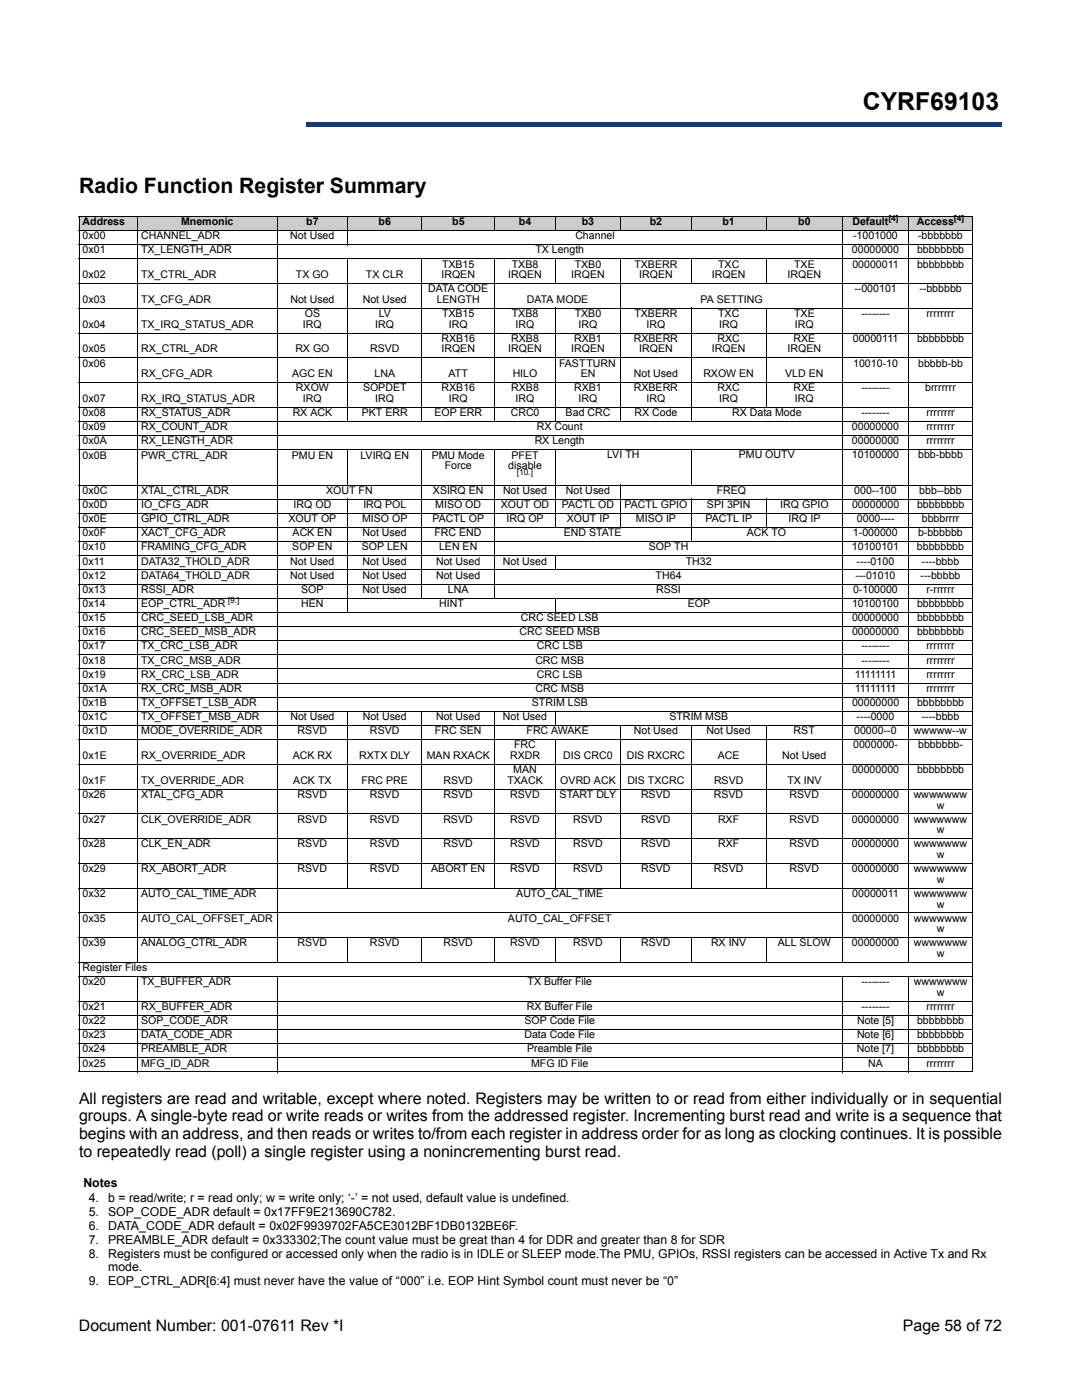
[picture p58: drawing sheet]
<svg xmlns="http://www.w3.org/2000/svg" width="216mm" height="279mm" viewBox="0 0 216 279" stroke-linecap="round" stroke-linejoin="round" font-family="sans-serif">
<defs><g id="words">
<text font-size="4.9" x="172.2" y="22">CYRF69103</text>
<text font-size="4.2" x="15.8" y="38.6">Radio Function Register Summary</text>
<g font-size="3.2">
<text x="15.8" y="220.3">All registers are read and writable, except where noted. Registers may be written to or read from either individually or in sequential</text>
<text x="15.8" y="223.8">groups. A single-byte read or write reads or writes from the addressed register. Incrementing burst read and write is a sequence that</text>
<text x="15.8" y="227.3">begins with an address, and then reads or writes to/from each register in address order for as long as clocking continues. It is possible</text>
<text x="15.8" y="230.9">to repeatedly read (poll) a single register using a nonincrementing burst read.</text>
<text x="15.7" y="265.6">Document Number: 001-07611 Rev *I</text>
<text x="180.1" y="265.6">Page 58 of 72</text>
</g>
<g font-size="2.5">
<text x="16.6" y="237">Notes</text>
<text x="17.7" y="239.8">4.</text>
<text x="21.6" y="239.8">b = read/write; r = read only; w = write only; ‘-’ = not used, default value is undefined.</text>
<text x="17.7" y="242.6">5.</text>
<text x="17.7" y="245.4">6.</text>
<text x="21.6" y="245.4">DATA_CODE_ADR default = 0x02F9939702FA5CE3012BF1DB0132BE6F.</text>
<text x="21.6" y="242.6">SOP_CODE_ADR default = 0x17FF9E213690C782.</text>
<text x="17.7" y="248.3">7.</text>
<text x="17.7" y="251.1">8.</text>
<text x="21.6" y="251.1">Registers must be configured or accessed only when the radio is in IDLE or SLEEP mode.The PMU, GPIOs, RSSI registers can be accessed in Active Tx and Rx</text>
<text x="21.6" y="248.3">PREAMBLE_ADR default = 0x333302;The count value must be great than 4 for DDR and greater than 8 for SDR</text>
<text x="17.7" y="256.4">9.</text>
<text x="21.6" y="256.4">EOP_CTRL_ADR[6:4] must never have the value of “000” i.e. EOP Hint Symbol count must never be “0”</text>
<text x="21.6" y="253.6">mode.</text>
</g>
<g font-size="2.1">
<text x="16.5" y="44.9">Address</text>
<text x="16.5" y="47.8">0x00</text>
<text x="28.2" y="47.8">CHANNEL_ADR</text>
<text x="36.1" y="44.9">Mnemonic</text>
<text x="57.9" y="47.8">Not Used</text>
<text x="61.1" y="44.9">b7</text>
<text x="75.5" y="44.9">b6</text>
<text x="90.2" y="44.9">b5</text>
<text x="103.5" y="44.9">b4</text>
<text x="114.8" y="47.8">Channel</text>
<text x="116.1" y="44.9">b3</text>
<text x="129.6" y="44.9">b2</text>
<text x="144.2" y="44.9">b1</text>
<text x="159.3" y="44.9">b0</text>
<text x="170.1" y="44.9">Default</text>
<text x="170.2" y="47.8">-1001000</text>
<text x="182.9" y="44.9">Access</text>
<text x="183.2" y="47.8">-bbbbbbb</text>
<text x="16.5" y="50.6">0x01</text>
<text x="28.2" y="50.6">TX_LENGTH_ADR</text>
<text x="88.2" y="53.4">TXB15</text>
<text x="102.1" y="53.4">TXB8</text>
<text x="106.8" y="50.6">TX Length</text>
<text x="114.7" y="53.4">TXB0</text>
<text x="126.6" y="53.4">TXBERR</text>
<text x="143.3" y="53.4">TXC</text>
<text x="158.5" y="53.4">TXE</text>
<text x="170" y="50.6">00000000</text>
<text x="170.1" y="53.4">00000011</text>
<text x="183" y="50.6">bbbbbbbb</text>
<text x="183" y="53.4">bbbbbbbb</text>
<text x="16.5" y="55.5">0x02</text>
<text x="28.2" y="55.5">TX_CTRL_ADR</text>
<text x="59" y="55.5">TX GO</text>
<text x="73" y="55.5">TX CLR</text>
<text x="85.4" y="58.4">DATA CODE</text>
<text x="88.1" y="55.5">IRQEN</text>
<text x="101.4" y="55.5">IRQEN</text>
<text x="114" y="55.5">IRQEN</text>
<text x="127.5" y="55.5">IRQEN</text>
<text x="142" y="55.5">IRQEN</text>
<text x="157.2" y="55.5">IRQEN</text>
<text x="170.5" y="58.4">--000101</text>
<text x="183.4" y="58.4">--bbbbbb</text>
<text x="16.5" y="60.5">0x03</text>
<text x="16.5" y="65.4">0x04</text>
<text x="28.2" y="65.4">TX_IRQ_STATUS_ADR</text>
<text x="28.2" y="60.5">TX_CFG_ADR</text>
<text x="57.9" y="60.5">Not Used</text>
<text x="60.5" y="65.4">IRQ</text>
<text x="60.8" y="63.3">OS</text>
<text x="72.4" y="60.5">Not Used</text>
<text x="74.9" y="65.4">IRQ</text>
<text x="75.6" y="63.3">LV</text>
<text x="87.1" y="60.5">LENGTH</text>
<text x="88.2" y="63.3">TXB15</text>
<text x="89.6" y="65.4">IRQ</text>
<text x="102.1" y="63.3">TXB8</text>
<text x="102.9" y="65.4">IRQ</text>
<text x="105.1" y="60.5">DATA MODE</text>
<text x="114.7" y="63.3">TXB0</text>
<text x="115.5" y="65.4">IRQ</text>
<text x="126.6" y="63.3">TXBERR</text>
<text x="129" y="65.4">IRQ</text>
<text x="139.8" y="60.5">PA SETTING</text>
<text x="143.3" y="63.3">TXC</text>
<text x="143.5" y="65.4">IRQ</text>
<text x="158.5" y="63.3">TXE</text>
<text x="158.6" y="65.4">IRQ</text>
<text x="171.9" y="63.3">--------</text>
<text x="184.9" y="63.3">rrrrrrrr</text>
<text x="16.5" y="70.3">0x05</text>
<text x="28.2" y="70.3">RX_CTRL_ADR</text>
<text x="58.9" y="70.3">RX GO</text>
<text x="73.8" y="70.3">RSVD</text>
<text x="88.1" y="68.2">RXB16</text>
<text x="88.1" y="70.3">IRQEN</text>
<text x="101.4" y="70.3">IRQEN</text>
<text x="102" y="68.2">RXB8</text>
<text x="114" y="70.3">IRQEN</text>
<text x="114.6" y="68.2">RXB1</text>
<text x="126.5" y="68.2">RXBERR</text>
<text x="127.5" y="70.3">IRQEN</text>
<text x="142" y="70.3">IRQEN</text>
<text x="143.2" y="68.2">RXC</text>
<text x="157.2" y="70.3">IRQEN</text>
<text x="158.3" y="68.2">RXE</text>
<text x="170.2" y="68.2">00000111</text>
<text x="183" y="68.2">bbbbbbbb</text>
<text x="16.5" y="73.2">0x06</text>
<text x="28.2" y="75.3">RX_CFG_ADR</text>
<text x="58.3" y="75.3">AGC EN</text>
<text x="74.7" y="75.3">LNA</text>
<text x="89.5" y="75.3">ATT</text>
<text x="102.3" y="75.3">HILO</text>
<text x="111.5" y="73.2">FAST TURN</text>
<text x="115.9" y="75.3">EN</text>
<text x="126.5" y="75.3">Not Used</text>
<text x="140.3" y="75.3">RXOW EN</text>
<text x="156.7" y="75.3">VLD EN</text>
<text x="170.2" y="73.2">10010-10</text>
<text x="183.2" y="73.2">bbbbb-bb</text>
<text x="16.5" y="83">0x08</text>
<text x="16.5" y="80.2">0x07</text>
<text x="28.2" y="80.2">RX_IRQ_STATUS_ADR</text>
<text x="28.2" y="83">RX_STATUS_ADR</text>
<text x="58.4" y="83">RX ACK</text>
<text x="59.1" y="78.1">RXOW</text>
<text x="60.5" y="80.2">IRQ</text>
<text x="72.2" y="83">PKT ERR</text>
<text x="72.4" y="78.1">SOPDET</text>
<text x="74.9" y="80.2">IRQ</text>
<text x="86.7" y="83">EOP ERR</text>
<text x="88.1" y="78.1">RXB16</text>
<text x="89.6" y="80.2">IRQ</text>
<text x="101.9" y="83">CRC0</text>
<text x="102" y="78.1">RXB8</text>
<text x="102.9" y="80.2">IRQ</text>
<text x="112.9" y="83">Bad CRC</text>
<text x="114.6" y="78.1">RXB1</text>
<text x="115.5" y="80.2">IRQ</text>
<text x="126.5" y="78.1">RXBERR</text>
<text x="126.6" y="83">RX Code</text>
<text x="129" y="80.2">IRQ</text>
<text x="143.2" y="78.1">RXC</text>
<text x="143.5" y="80.2">IRQ</text>
<text x="146.1" y="83">RX Data Mode</text>
<text x="158.3" y="78.1">RXE</text>
<text x="158.6" y="80.2">IRQ</text>
<text x="171.9" y="78.1">--------</text>
<text x="171.9" y="83">--------</text>
<text x="184.6" y="78.1">brrrrrrr</text>
<text x="184.9" y="83">rrrrrrrr</text>
<text x="16.5" y="85.9">0x09</text>
<text x="16.5" y="88.7">0x0A</text>
<text x="28.2" y="88.7">RX_LENGTH_ADR</text>
<text x="28.2" y="85.9">RX_COUNT_ADR</text>
<text x="106.7" y="88.7">RX Length</text>
<text x="107.1" y="85.9">RX Count</text>
<text x="170" y="85.9">00000000</text>
<text x="170" y="88.7">00000000</text>
<text x="184.9" y="85.9">rrrrrrrr</text>
<text x="184.9" y="88.7">rrrrrrrr</text>
<text x="16.5" y="91.5">0x0B</text>
<text x="28.2" y="91.5">PWR_CTRL_ADR</text>
<text x="58.2" y="91.5">PMU EN</text>
<text x="71.9" y="91.5">LVIRQ EN</text>
<text x="86.1" y="91.5">PMU Mode</text>
<text x="88.7" y="93.6">Force</text>
<text x="101.4" y="93.6">disable</text>
<text x="102.1" y="91.5">PFET</text>
<text x="121.2" y="91.5">LVI TH</text>
<text x="147.4" y="91.5">PMU OUTV</text>
<text x="170" y="91.5">10100000</text>
<text x="183.2" y="91.5">bbb-bbbb</text>
<text x="16.5" y="98.6">0x0C</text>
<text x="16.5" y="101.4">0x0D</text>
<text x="28.2" y="101.4">IO_CFG_ADR</text>
<text x="28.2" y="98.6">XTAL_CTRL_ADR</text>
<text x="58.6" y="101.4">IRQ OD</text>
<text x="65.1" y="98.6">XOUT FN</text>
<text x="72.5" y="101.4">IRQ POL</text>
<text x="86.4" y="98.6">XSIRQ EN</text>
<text x="86.8" y="101.4">MISO OD</text>
<text x="99.9" y="101.4">XOUT OD</text>
<text x="100.4" y="98.6">Not Used</text>
<text x="112.1" y="101.4">PACTL OD</text>
<text x="112.9" y="98.6">Not Used</text>
<text x="124.6" y="101.4">PACTL GPIO</text>
<text x="141.1" y="101.4">SPI 3PIN</text>
<text x="143" y="98.6">FREQ</text>
<text x="155.7" y="101.4">IRQ GPIO</text>
<text x="170" y="101.4">00000000</text>
<text x="170.5" y="98.6">000--100</text>
<text x="183" y="101.4">bbbbbbbb</text>
<text x="183.4" y="98.6">bbb--bbb</text>
<text x="16.5" y="104.2">0x0E</text>
<text x="16.5" y="107">0x0F</text>
<text x="28.2" y="104.2">GPIO_CTRL_ADR</text>
<text x="28.2" y="107">XACT_CFG_ADR</text>
<text x="57.6" y="104.2">XOUT OP</text>
<text x="58.4" y="107">ACK EN</text>
<text x="72.3" y="104.2">MISO OP</text>
<text x="72.3" y="107">Not Used</text>
<text x="86.3" y="104.2">PACTL OP</text>
<text x="86.7" y="107">FRC END</text>
<text x="101.1" y="104.2">IRQ OP</text>
<text x="112.5" y="107">END STATE</text>
<text x="113.1" y="104.2">XOUT IP</text>
<text x="126.9" y="104.2">MISO IP</text>
<text x="140.8" y="104.2">PACTL IP</text>
<text x="149" y="107">ACK TO</text>
<text x="157.4" y="104.2">IRQ IP</text>
<text x="170.2" y="107">1-000000</text>
<text x="171" y="104.2">0000----</text>
<text x="183.2" y="107">b-bbbbbb</text>
<text x="183.9" y="104.2">bbbbrrrr</text>
<text x="16.5" y="109.9">0x10</text>
<text x="16.5" y="112.7">0x11</text>
<text x="28.2" y="109.9">FRAMING_CFG_ADR</text>
<text x="28.2" y="112.7">DATA32_THOLD_ADR</text>
<text x="57.9" y="112.7">Not Used</text>
<text x="58.3" y="109.9">SOP EN</text>
<text x="72.2" y="109.9">SOP LEN</text>
<text x="72.4" y="112.7">Not Used</text>
<text x="87" y="112.7">Not Used</text>
<text x="87.6" y="109.9">LEN EN</text>
<text x="100.3" y="112.7">Not Used</text>
<text x="129.5" y="109.9">SOP TH</text>
<text x="136.8" y="112.7">TH32</text>
<text x="170" y="109.9">10100101</text>
<text x="170.9" y="112.7">----0100</text>
<text x="183" y="109.9">bbbbbbbb</text>
<text x="183.9" y="112.7">----bbbb</text>
<text x="16.5" y="115.5">0x12</text>
<text x="16.5" y="118.3">0x13</text>
<text x="28.2" y="118.3">RSSI_ADR</text>
<text x="28.2" y="115.5">DATA64_THOLD_ADR</text>
<text x="57.9" y="115.5">Not Used</text>
<text x="60.1" y="118.3">SOP</text>
<text x="72.4" y="115.5">Not Used</text>
<text x="72.4" y="118.3">Not Used</text>
<text x="87" y="115.5">Not Used</text>
<text x="89.4" y="118.3">LNA</text>
<text x="130.8" y="115.5">TH64</text>
<text x="130.9" y="118.3">RSSI</text>
<text x="170.2" y="118.3">0-100000</text>
<text x="170.7" y="115.5">---01010</text>
<text x="183.7" y="115.5">---bbbbb</text>
<text x="184.9" y="118.3">r-rrrrrr</text>
<text x="16.5" y="121.1">0x14</text>
<text x="16.5" y="124">0x15</text>
<text x="28.2" y="124">CRC_SEED_LSB_ADR</text>
<text x="28.2" y="121.1">EOP_CTRL_ADR</text>
<text x="60.1" y="121.1">HEN</text>
<text x="87.6" y="121.1">HINT</text>
<text x="104" y="124">CRC SEED LSB</text>
<text x="137.2" y="121.1">EOP</text>
<text x="170" y="121.1">10100100</text>
<text x="170" y="124">00000000</text>
<text x="183" y="121.1">bbbbbbbb</text>
<text x="183" y="124">bbbbbbbb</text>
<text x="16.5" y="126.8">0x16</text>
<text x="16.5" y="129.6">0x17</text>
<text x="28.2" y="126.8">CRC_SEED_MSB_ADR</text>
<text x="28.2" y="129.6">TX_CRC_LSB_ADR</text>
<text x="103.7" y="126.8">CRC SEED MSB</text>
<text x="107.1" y="129.6">CRC LSB</text>
<text x="170" y="126.8">00000000</text>
<text x="171.9" y="129.6">--------</text>
<text x="183" y="126.8">bbbbbbbb</text>
<text x="184.9" y="129.6">rrrrrrrr</text>
<text x="16.5" y="132.4">0x18</text>
<text x="16.5" y="135.3">0x19</text>
<text x="28.2" y="132.4">TX_CRC_MSB_ADR</text>
<text x="28.2" y="135.3">RX_CRC_LSB_ADR</text>
<text x="106.8" y="132.4">CRC MSB</text>
<text x="107.1" y="135.3">CRC LSB</text>
<text x="170.6" y="135.3">11111111</text>
<text x="171.9" y="132.4">--------</text>
<text x="184.9" y="132.4">rrrrrrrr</text>
<text x="184.9" y="135.3">rrrrrrrr</text>
<text x="16.5" y="138.1">0x1A</text>
<text x="16.5" y="140.9">0x1B</text>
<text x="16.5" y="143.7">0x1C</text>
<text x="28.2" y="140.9">TX_OFFSET_LSB_ADR</text>
<text x="28.2" y="138.1">RX_CRC_MSB_ADR</text>
<text x="28.2" y="143.7">TX_OFFSET_MSB_ADR</text>
<text x="57.9" y="143.7">Not Used</text>
<text x="72.4" y="143.7">Not Used</text>
<text x="87" y="143.7">Not Used</text>
<text x="100.4" y="143.7">Not Used</text>
<text x="106.1" y="140.9">STRIM LSB</text>
<text x="106.8" y="138.1">CRC MSB</text>
<text x="133.6" y="143.7">STRIM MSB</text>
<text x="170" y="140.9">00000000</text>
<text x="170.6" y="138.1">11111111</text>
<text x="170.9" y="143.7">----0000</text>
<text x="183" y="140.9">bbbbbbbb</text>
<text x="183.9" y="143.7">----bbbb</text>
<text x="184.9" y="138.1">rrrrrrrr</text>
<text x="16.5" y="146.5">0x1D</text>
<text x="28.2" y="146.5">MODE_OVERRIDE_ADR</text>
<text x="59.4" y="146.5">RSVD</text>
<text x="73.8" y="146.5">RSVD</text>
<text x="86.8" y="146.5">FRC SEN</text>
<text x="102.6" y="149.4">FRC</text>
<text x="105.1" y="146.5">FRC AWAKE</text>
<text x="126.5" y="146.5">Not Used</text>
<text x="141" y="146.5">Not Used</text>
<text x="158.4" y="146.5">RST</text>
<text x="170.2" y="149.4">0000000-</text>
<text x="170.4" y="146.5">00000--0</text>
<text x="182.4" y="146.5">wwwww--w</text>
<text x="183.2" y="149.4">bbbbbbb-</text>
<text x="16.5" y="151.5">0x1E</text>
<text x="28.2" y="151.5">RX_OVERRIDE_ADR</text>
<text x="58.4" y="151.5">ACK RX</text>
<text x="71.7" y="151.5">RXTX DLY</text>
<text x="85.2" y="151.5">MAN RXACK</text>
<text x="101.8" y="151.5">RXDR</text>
<text x="102.4" y="154.3">MAN</text>
<text x="112.4" y="151.5">DIS CRC0</text>
<text x="125.1" y="151.5">DIS RXCRC</text>
<text x="143.2" y="151.5">ACE</text>
<text x="156.1" y="151.5">Not Used</text>
<text x="170" y="154.3">00000000</text>
<text x="183" y="154.3">bbbbbbbb</text>
<text x="16.5" y="156.4">0x1F</text>
<text x="16.5" y="159.2">0x26</text>
<text x="28.2" y="159.2">XTAL_CFG_ADR</text>
<text x="28.2" y="156.4">TX_OVERRIDE_ADR</text>
<text x="58.5" y="156.4">ACK TX</text>
<text x="59.4" y="159.2">RSVD</text>
<text x="72.1" y="156.4">FRC PRE</text>
<text x="73.8" y="159.2">RSVD</text>
<text x="88.5" y="159.2">RSVD</text>
<text x="88.5" y="156.4">RSVD</text>
<text x="101.2" y="156.4">TXACK</text>
<text x="101.8" y="159.2">RSVD</text>
<text x="111.7" y="159.2">START DLY</text>
<text x="111.8" y="156.4">OVRD ACK</text>
<text x="125.2" y="156.4">DIS TXCRC</text>
<text x="127.9" y="159.2">RSVD</text>
<text x="142.4" y="159.2">RSVD</text>
<text x="142.5" y="156.4">RSVD</text>
<text x="157.1" y="156.4">TX INV</text>
<text x="157.5" y="159.2">RSVD</text>
<text x="170" y="159.2">00000000</text>
<text x="182.3" y="159.2">wwwwwww</text>
<text x="186.9" y="161.4">w</text>
<text x="16.5" y="164.2">0x27</text>
<text x="28.2" y="164.2">CLK_OVERRIDE_ADR</text>
<text x="59.4" y="164.2">RSVD</text>
<text x="73.8" y="164.2">RSVD</text>
<text x="88.5" y="164.2">RSVD</text>
<text x="101.8" y="164.2">RSVD</text>
<text x="114.4" y="164.2">RSVD</text>
<text x="127.9" y="164.2">RSVD</text>
<text x="143.3" y="164.2">RXF</text>
<text x="157.5" y="164.2">RSVD</text>
<text x="170" y="164.2">00000000</text>
<text x="182.3" y="164.2">wwwwwww</text>
<text x="186.9" y="166.3">w</text>
<text x="16.5" y="169.1">0x28</text>
<text x="28.2" y="169.1">CLK_EN_ADR</text>
<text x="59.4" y="169.1">RSVD</text>
<text x="73.8" y="169.1">RSVD</text>
<text x="88.5" y="169.1">RSVD</text>
<text x="101.8" y="169.1">RSVD</text>
<text x="114.4" y="169.1">RSVD</text>
<text x="127.9" y="169.1">RSVD</text>
<text x="143.3" y="169.1">RXF</text>
<text x="157.5" y="169.1">RSVD</text>
<text x="170" y="169.1">00000000</text>
<text x="182.3" y="169.1">wwwwwww</text>
<text x="186.9" y="171.2">w</text>
<text x="16.5" y="174.1">0x29</text>
<text x="16.5" y="179">0x32</text>
<text x="28.2" y="174.1">RX_ABORT_ADR</text>
<text x="28.2" y="179">AUTO_CAL_TIME_ADR</text>
<text x="59.4" y="174.1">RSVD</text>
<text x="73.8" y="174.1">RSVD</text>
<text x="86" y="174.1">ABORT EN</text>
<text x="101.8" y="174.1">RSVD</text>
<text x="103" y="179">AUTO_CAL_TIME</text>
<text x="114.4" y="174.1">RSVD</text>
<text x="127.9" y="174.1">RSVD</text>
<text x="142.5" y="174.1">RSVD</text>
<text x="157.6" y="174.1">RSVD</text>
<text x="170" y="174.1">00000000</text>
<text x="170.1" y="179">00000011</text>
<text x="182.3" y="179">wwwwwww</text>
<text x="182.3" y="174.1">wwwwwww</text>
<text x="186.9" y="176.2">w</text>
<text x="16.5" y="183.9">0x35</text>
<text x="28.2" y="183.9">AUTO_CAL_OFFSET_ADR</text>
<text x="101.4" y="183.9">AUTO_CAL_OFFSET</text>
<text x="170" y="183.9">00000000</text>
<text x="182.3" y="183.9">wwwwwww</text>
<text x="186.9" y="181.1">w</text>
<text x="16.5" y="188.9">0x39</text>
<text x="28.2" y="188.9">ANALOG_CTRL_ADR</text>
<text x="59.4" y="188.9">RSVD</text>
<text x="73.8" y="188.9">RSVD</text>
<text x="88.5" y="188.9">RSVD</text>
<text x="101.8" y="188.9">RSVD</text>
<text x="114.4" y="188.9">RSVD</text>
<text x="127.9" y="188.9">RSVD</text>
<text x="141.9" y="188.9">RX INV</text>
<text x="155.2" y="188.9">ALL SLOW</text>
<text x="170" y="188.9">00000000</text>
<text x="182.3" y="188.9">wwwwwww</text>
<text x="186.9" y="186.1">w</text>
<text x="186.9" y="191">w</text>
<text x="16.5" y="193.8">Register Files</text>
<text x="16.5" y="196.6">0x20</text>
<text x="28.2" y="196.6">TX_BUFFER_ADR</text>
<text x="105.3" y="196.6">TX Buffer File</text>
<text x="171.9" y="196.6">--------</text>
<text x="182.3" y="196.6">wwwwwww</text>
<text x="16.5" y="201.6">0x21</text>
<text x="28.2" y="201.6">RX_BUFFER_ADR</text>
<text x="105.1" y="201.6">RX Buffer File</text>
<text x="171.9" y="201.6">--------</text>
<text x="184.9" y="201.6">rrrrrrrr</text>
<text x="186.9" y="198.8">w</text>
<text x="16.5" y="204.4">0x22</text>
<text x="16.5" y="207.2">0x23</text>
<text x="28.2" y="207.2">DATA_CODE_ADR</text>
<text x="28.2" y="204.4">SOP_CODE_ADR</text>
<text x="104.6" y="204.4">SOP Code File</text>
<text x="104.7" y="207.2">Data Code File</text>
<text x="171" y="207.2">Note [6]</text>
<text x="171" y="204.4">Note [5]</text>
<text x="183" y="207.2">bbbbbbbb</text>
<text x="183" y="204.4">bbbbbbbb</text>
<text x="16.5" y="210">0x24</text>
<text x="16.5" y="212.9">0x25</text>
<text x="28.2" y="212.9">MFG_ID_ADR</text>
<text x="28.2" y="210">PREAMBLE_ADR</text>
<text x="105.2" y="210">Preamble File</text>
<text x="106" y="212.9">MFG ID File</text>
<text x="171" y="210">Note [7]</text>
<text x="173.2" y="212.9">NA</text>
<text x="183" y="210">bbbbbbbb</text>
<text x="184.9" y="212.9">rrrrrrrr</text>
</g>
<g font-size="1.7">
<text x="177.3" y="44.1">[4]</text>
<text x="190.4" y="44.1">[4]</text>
<text x="103.1" y="94.9">[10.]</text>
<text x="45.4" y="120.3">[9.]</text>
</g>
</g></defs>
<path d="M61 24.4h138.8v.9h-138.8z" fill="#163b71"/>
<path d="M61 24.4h138.9" fill="none" stroke="#163b71" stroke-width=".2"/>
<path d="M199.7 24.4h.2v1h-.2z" fill="#163b71"/>
<path d="M61 25.3h138.8" fill="none" stroke="#163b71" stroke-width=".2"/>
<path d="M61 24.3h.1v1h-.1z" fill="#163b71"/>
<path d="M15.8 8.6h45.2v18h-45.2z" fill="#fff"/>
<g fill="#ccc">
<path d="M15.8 43.2h11.7v2.8h-11.7z"/>
<path d="M27.5 43.2h27.8v2.8h-27.8z"/>
<path d="M55.3 43.2h14.1v2.8h-14.1z"/>
<path d="M69.4 43.2h14.8v2.8h-14.8z"/>
<path d="M84.2 43.2h14.5v2.8h-14.5z"/>
<path d="M98.7 43.2h12.1v2.8h-12.1z"/>
<path d="M110.8 43.2h13v2.8h-13z"/>
<path d="M123.8 43.2h14.1v2.8h-14.1z"/>
<path d="M137.9 43.2h15v2.8h-15z"/>
<path d="M152.9 43.2h15.2v2.8h-15.2z"/>
<path d="M168.1 43.2h13.2v2.8h-13.2z"/>
<path d="M181.3 43.2h12.8v2.8h-12.8z"/>
</g>
<g fill="none" stroke="#000" stroke-width=".2">
<path d="M15.7 43.2h178.5M15.7 46h178.5M15.7 48.8h178.5M15.7 51.6h178.5M15.7 56.6h178.5M15.8 43.3v170.5M27.5 43.1v149.1M55.3 43.1v149.1M69.4 43.1v5.8M69.4 51.6v32.6M84.2 43.1v3M84.2 51.6v32.6"/>
<path d="M98.7 43.1v3M98.7 51.6v32.6M110.8 43.1v3M110.8 51.6v5.1M123.8 43.1v3M123.8 51.6v32.6M137.9 43.1v3M137.9 51.6v5.1M152.9 43.1v3M152.9 51.6v5.1M168.1 43.1v149.1M181.3 43.1v149.1"/>
<path d="M194.1 43.3v170.5M15.7 61.5h178.5M15.7 66.5h178.5M15.7 71.4h178.5M15.7 76.3h178.5M110.8 61.4v22.8M137.9 61.4v22.8M152.9 61.4v20M15.7 81.3h178.5M15.7 84.1h178.5M15.7 86.9h178.5M15.7 89.7h178.5"/>
<path d="M15.7 96.8h178.5M15.7 99.6h178.5M69.4 89.7v7.2M69.4 99.5v22.8M84.2 89.7v29.8M98.7 89.7v29.8M110.8 89.7v15.6M123.8 96.7v8.6M137.9 89.7v7.2M137.9 99.5v8.7M152.9 99.5v5.8M15.7 102.4h178.5"/>
<path d="M15.7 105.3h178.5M15.7 108.1h178.5M15.7 110.9h178.5M15.7 113.7h178.5M15.7 116.6h178.5M15.7 119.4h178.5M110.8 110.8v3M110.8 119.3v3M15.7 122.2h178.5M15.7 125h178.5M15.7 127.8h178.5M15.7 130.7h178.5"/>
<path d="M15.7 133.5h178.5M15.7 136.3h178.5M15.7 139.1h178.5M15.7 142h178.5M15.7 144.8h178.5M15.7 147.6h178.5M15.7 152.5h178.5M15.7 157.5h178.5M69.4 141.9v35.4M84.2 141.9v35.4M98.7 141.9v35.4M110.8 141.9v3"/>
<path d="M110.8 147.5v29.8M123.8 144.7v32.6M137.9 144.7v32.6M152.9 144.7v32.6M15.7 162.4h178.5M15.7 167.4h178.5M15.7 172.3h178.5M15.7 177.2h178.5M15.7 182.2h178.5M15.7 187.1h178.5M15.7 192h178.5M15.7 194.9h178.5"/>
<path d="M15.7 199.8h178.5M27.5 194.8v19.2M55.3 194.8v19.2M69.4 187v5.2M84.2 187v5.2M98.7 187v5.2M110.8 187v5.2M123.8 187v5.2M137.9 187v5.2M152.9 187v5.2M168.1 194.8v19.2M181.3 194.8v19.2"/>
<path d="M15.7 202.6h178.5M15.7 205.5h178.5M15.7 208.3h178.5M15.7 211.1h178.5M15.7 213.9h178.5"/>
</g>
<use href="#words"/>
</svg>
